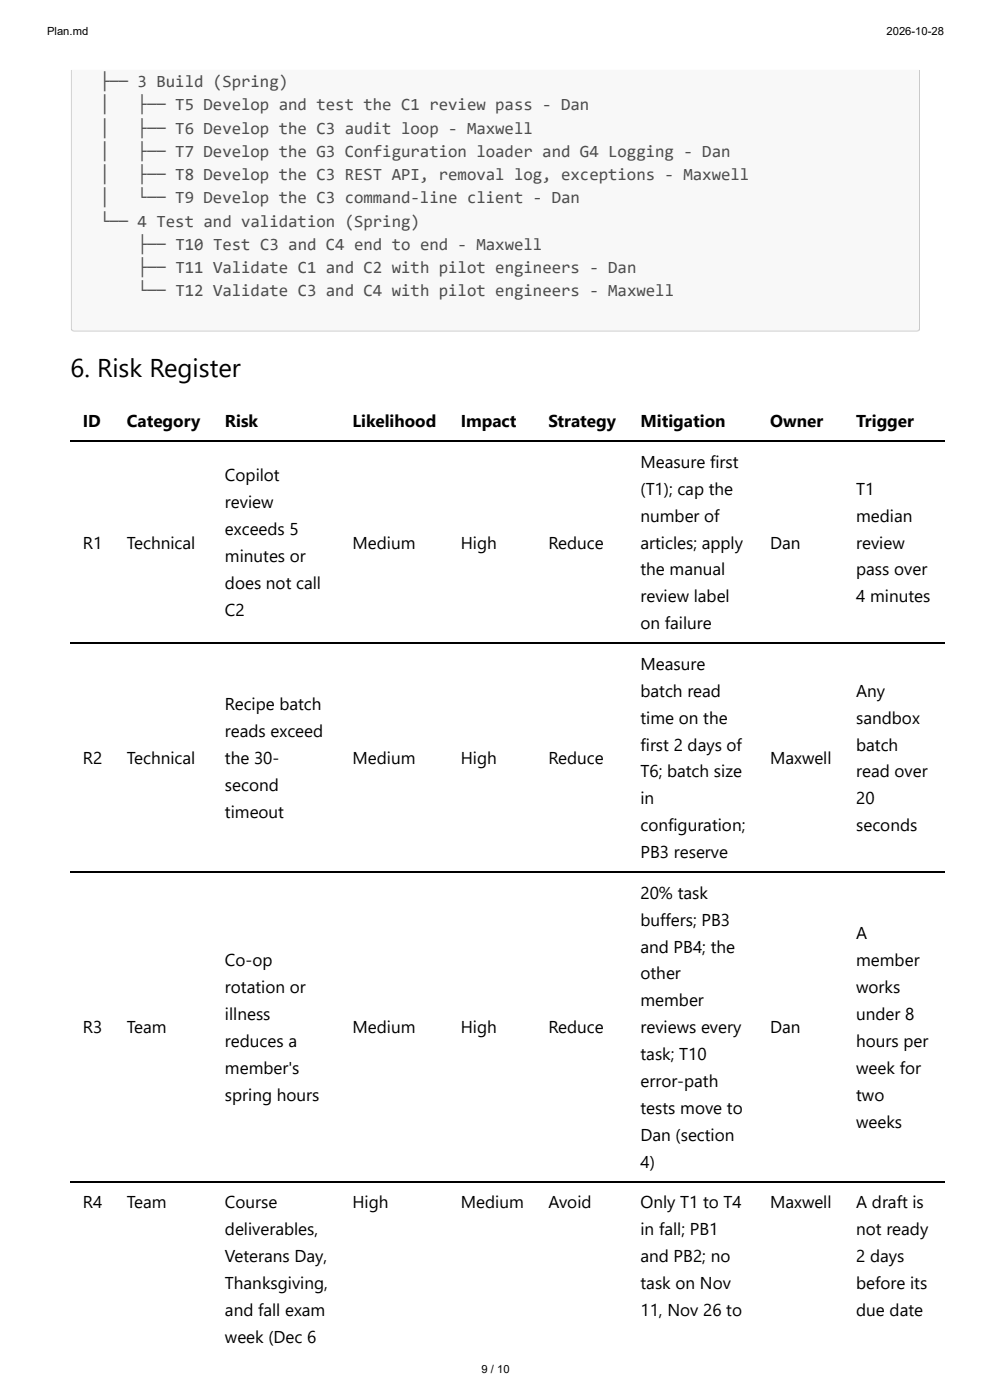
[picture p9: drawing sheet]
<svg xmlns="http://www.w3.org/2000/svg" width="210mm" height="297mm" viewBox="0 0 210 297" stroke-linecap="round" stroke-linejoin="round" font-family="sans-serif">
<defs><g id="words">
<text font-size="5.5" x="15" y="80">6. Risk Register</text>
<g font-size="3.6" fill="#4d4d4c">
<text x="21.2" y="18.5">├── 3 Build (Spring)</text>
<text x="21.2" y="23.4">│</text>
<text x="29.2" y="23.4">├── T5 Develop and test the C1 review pass - Dan</text>
<text x="21.2" y="28.3">│</text>
<text x="29.2" y="28.3">├── T6 Develop the C3 audit loop - Maxwell</text>
<text x="21.2" y="33.3">│</text>
<text x="29.2" y="33.3">├── T7 Develop the G3 Configuration loader and G4 Logging - Dan</text>
<text x="21.2" y="38.2">│</text>
<text x="29.2" y="38.2">├── T8 Develop the C3 REST API, removal log, exceptions - Maxwell</text>
<text x="21.2" y="43.1">│</text>
<text x="29.2" y="43.1">└── T9 Develop the C3 command-line client - Dan</text>
<text x="21.2" y="48.1">└── 4 Test and validation (Spring)</text>
<text x="29.2" y="53">├── T10 Test C3 and C4 end to end - Maxwell</text>
<text x="29.2" y="57.9">├── T11 Validate C1 and C2 with pilot engineers - Dan</text>
<text x="29.2" y="62.9">└── T12 Validate C3 and C4 with pilot engineers - Maxwell</text>
</g>
<g font-size="3.6">
<text x="17.6" y="90.7">ID</text>
<text x="26.9" y="90.7">Category</text>
<text x="47.7" y="90.7">Risk</text>
<text x="74.8" y="90.7">Likelihood</text>
<text x="97.8" y="90.7">Impact</text>
<text x="116.3" y="90.7">Strategy</text>
<text x="135.9" y="90.7">Mitigation</text>
<text x="163.4" y="90.7">Owner</text>
<text x="181.6" y="90.7">Trigger</text>
<text x="135.9" y="99.2">Measure first</text>
<text x="47.7" y="102.1">Copilot</text>
<text x="47.7" y="107.8">review</text>
<text x="135.9" y="104.9">(T1); cap the</text>
<text x="181.6" y="104.9">T1</text>
<text x="47.7" y="113.5">exceeds 5</text>
<text x="135.9" y="110.7">number of</text>
<text x="181.6" y="110.7">median</text>
<text x="17.6" y="116.4">R1</text>
<text x="26.9" y="116.4">Technical</text>
<text x="47.7" y="119.2">minutes or</text>
<text x="74.8" y="116.4">Medium</text>
<text x="97.8" y="116.4">High</text>
<text x="116.3" y="116.4">Reduce</text>
<text x="135.9" y="116.4">articles; apply</text>
<text x="163.4" y="116.4">Dan</text>
<text x="181.6" y="116.4">review</text>
<text x="47.7" y="124.9">does not call</text>
<text x="135.9" y="122.1">the manual</text>
<text x="181.6" y="122.1">pass over</text>
<text x="47.7" y="130.7">C2</text>
<text x="135.9" y="127.8">review label</text>
<text x="181.6" y="127.8">4 minutes</text>
<text x="135.9" y="133.5">on failure</text>
<text x="135.9" y="142.1">Measure</text>
<text x="135.9" y="147.8">batch read</text>
<text x="181.6" y="147.8">Any</text>
<text x="47.7" y="150.7">Recipe batch</text>
<text x="135.9" y="153.5">time on the</text>
<text x="181.6" y="153.5">sandbox</text>
<text x="47.7" y="156.4">reads exceed</text>
<text x="135.9" y="159.2">first 2 days of</text>
<text x="181.6" y="159.2">batch</text>
<text x="17.6" y="162.1">R2</text>
<text x="26.9" y="162.1">Technical</text>
<text x="47.7" y="162.1">the 30-</text>
<text x="47.7" y="167.8">second</text>
<text x="74.8" y="162.1">Medium</text>
<text x="97.8" y="162.1">High</text>
<text x="116.3" y="162.1">Reduce</text>
<text x="135.9" y="164.9">T6; batch size</text>
<text x="163.4" y="162.1">Maxwell</text>
<text x="181.6" y="164.9">read over</text>
<text x="47.7" y="173.5">timeout</text>
<text x="135.9" y="170.6">in</text>
<text x="181.6" y="170.6">20</text>
<text x="135.9" y="176.4">configuration;</text>
<text x="181.6" y="176.4">seconds</text>
<text x="135.9" y="182.1">PB3 reserve</text>
<text x="135.9" y="190.6">20% task</text>
<text x="135.9" y="196.4">buffers; PB3</text>
<text x="135.9" y="202.1">and PB4; the</text>
<text x="181.6" y="199.2">A</text>
<text x="47.7" y="204.9">Co-op</text>
<text x="135.9" y="207.8">other</text>
<text x="181.6" y="204.9">member</text>
<text x="47.7" y="210.6">rotation or</text>
<text x="135.9" y="213.5">member</text>
<text x="181.6" y="210.6">works</text>
<text x="17.6" y="219.2">R3</text>
<text x="26.9" y="219.2">Team</text>
<text x="47.7" y="216.4">illness</text>
<text x="74.8" y="219.2">Medium</text>
<text x="97.8" y="219.2">High</text>
<text x="116.3" y="219.2">Reduce</text>
<text x="135.9" y="219.2">reviews every</text>
<text x="163.4" y="219.2">Dan</text>
<text x="181.6" y="216.4">under 8</text>
<text x="47.7" y="222.1">reduces a</text>
<text x="47.7" y="227.8">member's</text>
<text x="135.9" y="224.9">task; T10</text>
<text x="181.6" y="222.1">hours per</text>
<text x="181.6" y="227.8">week for</text>
<text x="47.7" y="233.5">spring hours</text>
<text x="135.9" y="230.6">error-path</text>
<text x="181.6" y="233.5">two</text>
<text x="135.9" y="236.4">tests move to</text>
<text x="181.6" y="239.2">weeks</text>
<text x="135.9" y="242.1">Dan (section</text>
<text x="135.9" y="247.8">4)</text>
<text x="17.6" y="256.4">R4</text>
<text x="26.9" y="256.4">Team</text>
<text x="47.7" y="256.4">Course</text>
<text x="74.8" y="256.4">High</text>
<text x="97.8" y="256.4">Medium</text>
<text x="116.3" y="256.4">Avoid</text>
<text x="135.9" y="256.4">Only T1 to T4</text>
<text x="163.4" y="256.4">Maxwell</text>
<text x="181.6" y="256.4">A draft is</text>
<text x="47.7" y="262.1">deliverables,</text>
<text x="135.9" y="262.1">in fall; PB1</text>
<text x="181.6" y="262.1">not ready</text>
<text x="47.7" y="267.8">Veterans Day,</text>
<text x="135.9" y="267.8">and PB2; no</text>
<text x="181.6" y="267.8">2 days</text>
<text x="47.7" y="273.5">Thanksgiving,</text>
<text x="135.9" y="273.5">task on Nov</text>
<text x="181.6" y="273.5">before its</text>
<text x="47.7" y="279.2">and fall exam</text>
<text x="135.9" y="279.2">11, Nov 26 to</text>
<text x="181.6" y="279.2">due date</text>
<text x="47.7" y="284.9">week (Dec 6</text>
</g>
<g font-size="2.4">
<text x="10" y="7.4">Plan.md</text>
<text x="188.1" y="7.4">2026-10-28</text>
<text x="102.1" y="291.3">9 / 10</text>
</g>
</g></defs>
<path d="M15.1 14.8h180v54.8a.65 .65 0 0 1-.6 .7h-178.7a.65 .65 0 0 1-.7-.7z" fill="#f8f8f8"/>
<g fill="#ccc">
<path d="M15 69.8h180.2v.6h-180.2z"/>
<path d="M194.7 14.8h.5v55.6h-.5z"/>
<path d="M15 14.8h.6v55.6h-.6z"/>
</g>
<path d="M15 93.6h185.3M15 136.5h185.3M15 185.1h185.3M15 250.8h185.3" fill="none" stroke="#000" stroke-width=".26"/>
<use href="#words"/>
</svg>
